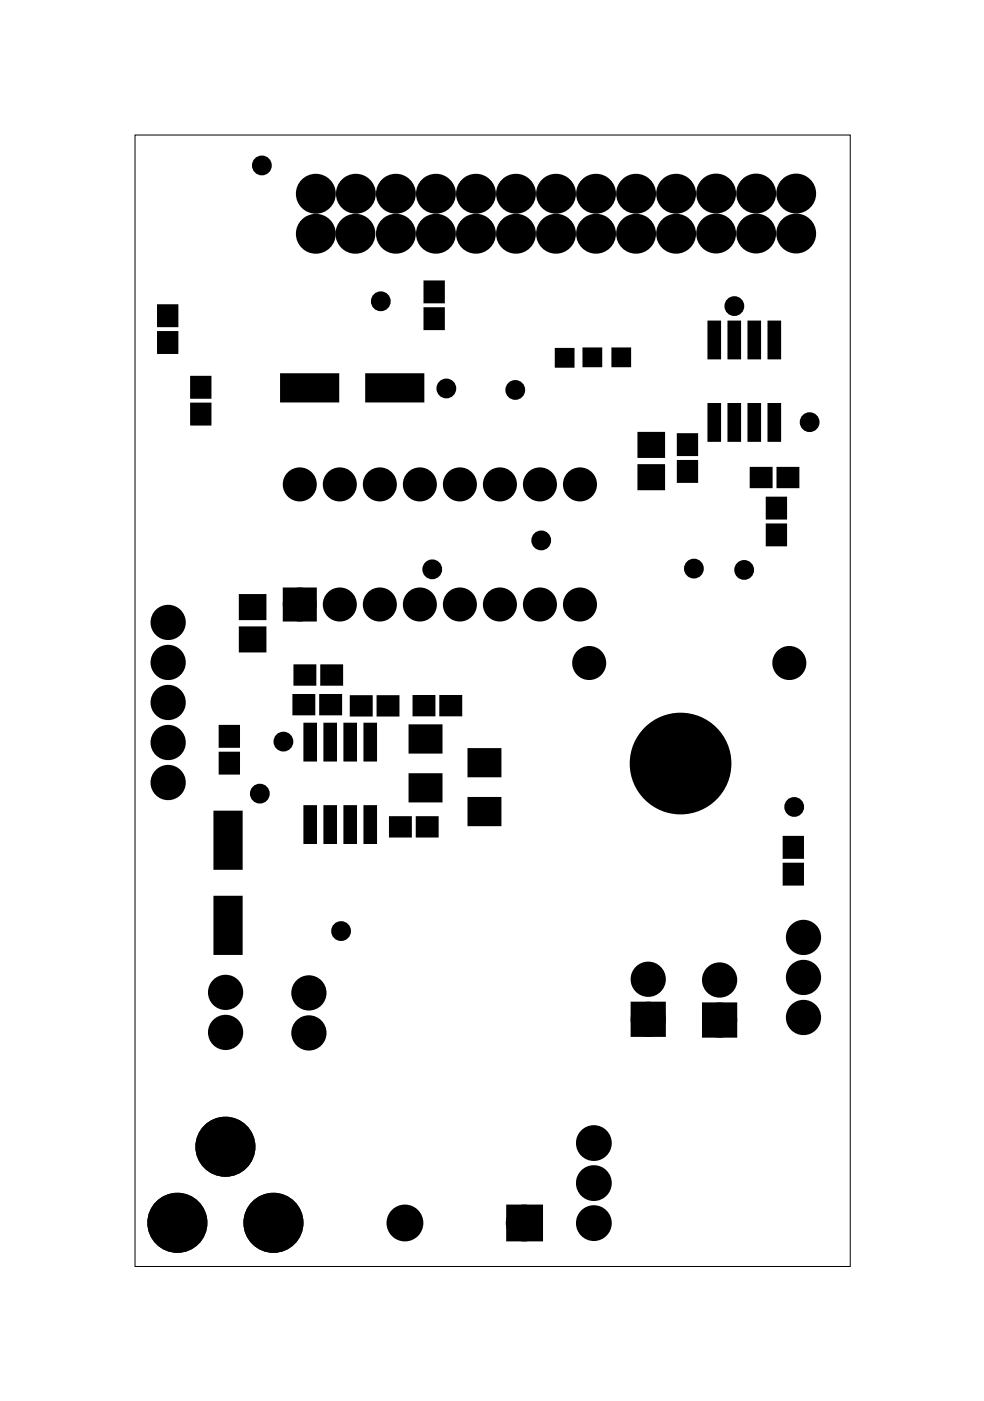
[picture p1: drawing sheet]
<svg xmlns="http://www.w3.org/2000/svg" width="62mm" height="89mm" viewBox="0 0 62 89" stroke-linecap="round" stroke-linejoin="round" font-family="sans-serif">
<path d="M8.6 8.6h45.4v71.8h-45.4z" fill="none" stroke="#000" stroke-width=".06"/>
<g fill="#000">
<circle cx="16.6" cy="10.5" r=".35"/>
<circle cx="20" cy="14.8" r=".87"/>
<circle cx="20" cy="12.3" r=".87"/>
<circle cx="22.6" cy="14.8" r=".87"/>
<circle cx="22.6" cy="12.3" r=".87"/>
<circle cx="24.2" cy="19.1" r=".35"/>
<circle cx="25.1" cy="14.8" r=".87"/>
<circle cx="25.1" cy="12.3" r=".87"/>
<circle cx="27.7" cy="14.8" r=".87"/>
<circle cx="27.7" cy="12.3" r=".87"/>
<circle cx="30.2" cy="14.8" r=".87"/>
<circle cx="30.2" cy="12.3" r=".87"/>
<circle cx="32.7" cy="14.8" r=".87"/>
<circle cx="32.7" cy="12.3" r=".87"/>
<circle cx="35.3" cy="14.8" r=".87"/>
<circle cx="35.3" cy="12.3" r=".87"/>
<circle cx="37.8" cy="14.8" r=".87"/>
<circle cx="37.8" cy="12.3" r=".87"/>
<circle cx="40.4" cy="14.8" r=".87"/>
<circle cx="40.4" cy="12.3" r=".87"/>
<circle cx="42.9" cy="14.8" r=".87"/>
<circle cx="42.9" cy="12.3" r=".87"/>
<circle cx="45.4" cy="12.3" r=".87"/>
<circle cx="45.4" cy="14.8" r=".87"/>
<circle cx="46.6" cy="19.4" r=".35"/>
<circle cx="48" cy="12.3" r=".87"/>
<circle cx="48" cy="14.8" r=".87"/>
<circle cx="50.5" cy="12.3" r=".87"/>
<circle cx="50.5" cy="14.8" r=".87"/>
<circle cx="10.7" cy="39.5" r=".74"/>
<circle cx="19" cy="38.4" r=".7"/>
<circle cx="19" cy="30.7" r=".7"/>
<circle cx="21.6" cy="30.7" r=".7"/>
<circle cx="21.6" cy="38.4" r=".7"/>
<circle cx="24.1" cy="30.7" r=".7"/>
<circle cx="24.1" cy="38.4" r=".7"/>
<circle cx="26.6" cy="38.4" r=".7"/>
<circle cx="26.6" cy="30.7" r=".7"/>
<circle cx="27.4" cy="36.1" r=".35"/>
<circle cx="28.3" cy="24.7" r=".35"/>
<circle cx="29.2" cy="38.4" r=".7"/>
<circle cx="29.2" cy="30.7" r=".7"/>
<circle cx="31.7" cy="38.4" r=".7"/>
<circle cx="31.7" cy="30.7" r=".7"/>
<circle cx="32.7" cy="24.7" r=".35"/>
<circle cx="34.3" cy="30.7" r=".7"/>
<circle cx="34.3" cy="38.4" r=".7"/>
<circle cx="34.3" cy="34.3" r=".35"/>
<circle cx="36.8" cy="38.4" r=".7"/>
<circle cx="36.8" cy="30.7" r=".7"/>
<circle cx="44" cy="36.1" r=".35"/>
<circle cx="47.2" cy="36.2" r=".35"/>
<circle cx="51.4" cy="26.8" r=".35"/>
<circle cx="10.7" cy="47.1" r=".74"/>
<circle cx="10.7" cy="49.7" r=".74"/>
<circle cx="10.7" cy="42" r=".74"/>
<circle cx="10.7" cy="44.6" r=".74"/>
<circle cx="16.5" cy="50.4" r=".35"/>
<circle cx="18" cy="47.1" r=".35"/>
<circle cx="21.6" cy="59.1" r=".35"/>
<circle cx="37.4" cy="42.1" r=".7"/>
<circle cx="43.2" cy="48.5" r="2.6"/>
<circle cx="50.1" cy="42.1" r=".7"/>
<circle cx="50.4" cy="51.2" r=".35"/>
<circle cx="51" cy="59.5" r=".74"/>
<circle cx="11.3" cy="77.6" r="1.52"/>
<circle cx="14.3" cy="72.8" r="1.52"/>
<circle cx="14.3" cy="65.5" r=".74"/>
<circle cx="14.3" cy="63" r=".74"/>
<circle cx="17.4" cy="77.6" r="1.52"/>
<circle cx="19.6" cy="63" r=".74"/>
<circle cx="19.6" cy="65.5" r=".74"/>
<circle cx="25.7" cy="77.6" r=".79"/>
<circle cx="33.3" cy="77.6" r=".79"/>
<circle cx="37.7" cy="77.6" r=".75"/>
<circle cx="37.7" cy="75.1" r=".75"/>
<circle cx="37.7" cy="72.5" r=".75"/>
<circle cx="41.1" cy="64.7" r=".74"/>
<circle cx="41.1" cy="62.1" r=".74"/>
<circle cx="45.7" cy="64.7" r=".74"/>
<circle cx="45.7" cy="62.2" r=".74"/>
<circle cx="51" cy="62" r=".74"/>
<circle cx="51" cy="64.6" r=".74"/>
</g>
<g fill="none" stroke="#000" stroke-width=".55">
<circle cx="16.6" cy="10.5" r=".35"/>
<circle cx="24.2" cy="19.1" r=".35"/>
<circle cx="46.6" cy="19.4" r=".35"/>
<circle cx="27.4" cy="36.1" r=".35"/>
<circle cx="28.3" cy="24.7" r=".35"/>
<circle cx="32.7" cy="24.7" r=".35"/>
<circle cx="34.3" cy="34.3" r=".35"/>
<circle cx="44" cy="36.1" r=".35"/>
<circle cx="47.2" cy="36.2" r=".35"/>
<circle cx="51.4" cy="26.8" r=".35"/>
<circle cx="16.5" cy="50.4" r=".35"/>
<circle cx="18" cy="47.1" r=".35"/>
<circle cx="21.6" cy="59.1" r=".35"/>
<circle cx="50.4" cy="51.2" r=".35"/>
</g>
<g fill="#000">
<path d="M10.1 19.4h1.1v1.2h-1.1zM27 17.9h1.1v1.2h-1.1zM10.1 21.1h1.1v1.2h-1.1zM12.2 24h1.1v1.2h-1.1zM12.2 25.7h1.1v1.2h-1.1zM15.3 37.8h1.5v1.4h-1.5zM15.3 39.9h1.5v1.4h-1.5zM17.9 23.8h3.5v1.6h-3.5zM18.3 37.7h1.4v1.4h-1.4zM23.3 23.8h3.5v1.6h-3.5zM27 19.6h1.1v1.2h-1.1zM35.3 22.2h1v1h-1z"/>
<path d="M37.1 22.2h1v1h-1zM38.9 22.2h1v1h-1zM40.6 29.6h1.5v1.4h-1.5zM40.6 27.5h1.5v1.4h-1.5zM43.1 29.3h1.1v1.2h-1.1zM43.1 27.6h1.1v1.2h-1.1zM45 20.5h.6v2.2h-.6zM45 25.7h.6v2.2h-.6zM46.3 25.7h.6v2.2h-.6zM46.3 20.5h.6v2.2h-.6zM47.6 20.5h.6v2.2h-.6zM47.6 25.7h.6v2.2h-.6z"/>
<path d="M47.7 29.8h1.2v1.1h-1.2zM48.7 33.3h1.1v1.2h-1.1zM48.7 31.6h1.1v1.2h-1.1zM48.8 25.7h.6v2.2h-.6zM48.8 20.5h.6v2.2h-.6zM49.4 29.8h1.2v1.1h-1.2zM14 47.8h1.1v1.2h-1.1zM14 46.1h1.1v1.2h-1.1zM13.7 51.6h1.6v3.5h-1.6zM13.7 57h1.6v3.5h-1.6zM18.7 42.3h1.2v1.1h-1.2zM18.7 44.2h1.2v1.1h-1.2z"/>
<path d="M19.4 46h.6v2.2h-.6zM19.4 51.2h.6v2.2h-.6zM20.4 42.3h1.2v1.1h-1.2zM20.6 51.2h.7v2.2h-.7zM20.6 46h.7v2.2h-.7zM20.4 44.2h1.2v1.1h-1.2zM22.3 44.2h1.2v1.1h-1.2zM21.9 46h.6v2.2h-.6zM21.9 51.2h.6v2.2h-.6zM23.2 51.2h.6v2.2h-.6zM23.2 46h.6v2.2h-.6zM24 44.2h1.2v1.1h-1.2z"/>
<path d="M24.8 51.9h1.2v1.1h-1.2zM26.3 44.2h1.2v1.1h-1.2zM26.5 51.9h1.2v1.1h-1.2zM26.1 46.1h1.9v1.6h-1.9zM26.1 49.2h1.9v1.6h-1.9zM28 44.2h1.2v1.1h-1.2zM29.8 47.6h1.9v1.6h-1.9zM29.8 50.7h1.9v1.6h-1.9zM49.8 54.9h1.1v1.2h-1.1zM49.8 53.2h1.1v1.2h-1.1zM32.5 76.8h1.6v1.6h-1.6zM40.4 63.9h1.5v1.5h-1.5z"/>
<path d="M44.9 64h1.5v1.5h-1.5z"/>
</g>
<g fill="none" stroke="#000" stroke-width=".25">
<path d="M10.1 19.4h1.1v1.2h-1.1zM27 19.6h1.1v1.2h-1.1zM27 17.9h1.1v1.2h-1.1zM10.1 21.1h1.1v1.2h-1.1zM12.2 24h1.1v1.2h-1.1zM12.2 25.7h1.1v1.2h-1.1zM15.3 37.8h1.5v1.4h-1.5zM15.3 39.9h1.5v1.4h-1.5zM17.9 23.8h3.5v1.6h-3.5zM23.3 23.8h3.5v1.6h-3.5zM35.3 22.2h1v1h-1zM37.1 22.2h1v1h-1z"/>
<path d="M38.9 22.2h1v1h-1zM40.6 29.6h1.5v1.4h-1.5zM40.6 27.5h1.5v1.4h-1.5zM43.1 29.3h1.1v1.2h-1.1zM43.1 27.6h1.1v1.2h-1.1zM45 20.5h.6v2.2h-.6zM45 25.7h.6v2.2h-.6zM46.3 25.7h.6v2.2h-.6zM46.3 20.5h.6v2.2h-.6zM47.6 20.5h.6v2.2h-.6zM47.6 25.7h.6v2.2h-.6zM47.7 29.8h1.2v1.1h-1.2z"/>
<path d="M48.7 33.3h1.1v1.2h-1.1zM48.7 31.6h1.1v1.2h-1.1zM48.8 25.7h.6v2.2h-.6zM48.8 20.5h.6v2.2h-.6zM49.4 29.8h1.2v1.1h-1.2zM13.7 51.6h1.6v3.5h-1.6zM13.7 57h1.6v3.5h-1.6zM14 47.8h1.1v1.2h-1.1zM14 46.1h1.1v1.2h-1.1zM18.7 44.2h1.2v1.1h-1.2zM18.7 42.3h1.2v1.1h-1.2zM19.4 46h.6v2.2h-.6z"/>
<path d="M19.4 51.2h.6v2.2h-.6zM20.4 44.2h1.2v1.1h-1.2zM20.4 42.3h1.2v1.1h-1.2zM20.6 51.2h.7v2.2h-.7zM20.6 46h.7v2.2h-.7zM21.9 46h.6v2.2h-.6zM21.9 51.2h.6v2.2h-.6zM22.3 44.2h1.2v1.1h-1.2zM23.2 51.2h.6v2.2h-.6zM23.2 46h.6v2.2h-.6zM24 44.2h1.2v1.1h-1.2zM24.8 51.9h1.2v1.1h-1.2z"/>
<path d="M26.1 46.1h1.9v1.6h-1.9zM26.1 49.2h1.9v1.6h-1.9zM26.3 44.2h1.2v1.1h-1.2zM26.5 51.9h1.2v1.1h-1.2zM28 44.2h1.2v1.1h-1.2zM29.8 47.6h1.9v1.6h-1.9zM29.8 50.7h1.9v1.6h-1.9zM49.8 54.9h1.1v1.2h-1.1zM49.8 53.2h1.1v1.2h-1.1z"/>
</g>
<g fill="none" stroke="#000" stroke-width=".76" stroke-linecap="butt">
<path d="M18.3 37.7h1.4v1.4h-1.4zM32.5 76.8h1.6v1.6h-1.6zM40.4 63.9h1.5v1.5h-1.5zM44.9 64h1.5v1.5h-1.5z"/>
<circle cx="10.7" cy="39.5" r=".74"/>
<circle cx="19" cy="30.7" r=".7"/>
<circle cx="19" cy="38.4" r=".7"/>
<circle cx="21.6" cy="30.7" r=".7"/>
<circle cx="21.6" cy="38.4" r=".7"/>
<circle cx="24.1" cy="30.7" r=".7"/>
<circle cx="24.1" cy="38.4" r=".7"/>
<circle cx="26.6" cy="30.7" r=".7"/>
<circle cx="26.6" cy="38.4" r=".7"/>
<circle cx="29.2" cy="30.7" r=".7"/>
<circle cx="29.2" cy="38.4" r=".7"/>
<circle cx="31.7" cy="30.7" r=".7"/>
<circle cx="31.7" cy="38.4" r=".7"/>
<circle cx="34.3" cy="30.7" r=".7"/>
<circle cx="34.3" cy="38.4" r=".7"/>
<circle cx="36.8" cy="30.7" r=".7"/>
<circle cx="36.8" cy="38.4" r=".7"/>
<circle cx="10.7" cy="44.6" r=".74"/>
<circle cx="10.7" cy="42" r=".74"/>
<circle cx="10.7" cy="49.7" r=".74"/>
<circle cx="10.7" cy="47.1" r=".74"/>
<circle cx="37.4" cy="42.1" r=".7"/>
<circle cx="50.1" cy="42.1" r=".7"/>
<circle cx="51" cy="59.5" r=".74"/>
<circle cx="11.3" cy="77.6" r="1.52"/>
<circle cx="14.3" cy="72.8" r="1.52"/>
<circle cx="14.3" cy="65.5" r=".74"/>
<circle cx="14.3" cy="63" r=".74"/>
<circle cx="17.4" cy="77.6" r="1.52"/>
<circle cx="19.6" cy="65.5" r=".74"/>
<circle cx="19.6" cy="63" r=".74"/>
<circle cx="25.7" cy="77.6" r=".79"/>
<circle cx="33.3" cy="77.6" r=".79"/>
<circle cx="37.7" cy="75.1" r=".75"/>
<circle cx="37.7" cy="77.6" r=".75"/>
<circle cx="37.7" cy="72.5" r=".75"/>
<circle cx="41.1" cy="64.7" r=".74"/>
<circle cx="41.1" cy="62.1" r=".74"/>
<circle cx="45.7" cy="64.7" r=".74"/>
<circle cx="45.7" cy="62.2" r=".74"/>
<circle cx="51" cy="64.6" r=".74"/>
<circle cx="51" cy="62" r=".74"/>
</g>
<circle cx="43.2" cy="48.5" r="2.6" fill="none" stroke="#000" stroke-width="1.3" stroke-linecap="butt"/>
<g fill="none" stroke="#000" stroke-width=".78" stroke-linecap="butt">
<circle cx="20" cy="14.8" r=".87"/>
<circle cx="20" cy="12.3" r=".87"/>
<circle cx="22.6" cy="14.8" r=".87"/>
<circle cx="22.6" cy="12.3" r=".87"/>
<circle cx="25.1" cy="12.3" r=".87"/>
<circle cx="25.1" cy="14.8" r=".87"/>
<circle cx="27.7" cy="12.3" r=".87"/>
<circle cx="27.7" cy="14.8" r=".87"/>
<circle cx="30.2" cy="12.3" r=".87"/>
<circle cx="30.2" cy="14.8" r=".87"/>
<circle cx="32.7" cy="14.8" r=".87"/>
<circle cx="32.7" cy="12.3" r=".87"/>
<circle cx="35.3" cy="14.8" r=".87"/>
<circle cx="35.3" cy="12.3" r=".87"/>
<circle cx="37.8" cy="12.3" r=".87"/>
<circle cx="37.8" cy="14.8" r=".87"/>
<circle cx="40.4" cy="12.3" r=".87"/>
<circle cx="40.4" cy="14.8" r=".87"/>
<circle cx="42.9" cy="12.3" r=".87"/>
<circle cx="42.9" cy="14.8" r=".87"/>
<circle cx="45.4" cy="12.3" r=".87"/>
<circle cx="45.4" cy="14.8" r=".87"/>
<circle cx="48" cy="12.3" r=".87"/>
<circle cx="48" cy="14.8" r=".87"/>
<circle cx="50.5" cy="12.3" r=".87"/>
<circle cx="50.5" cy="14.8" r=".87"/>
</g>
</svg>
